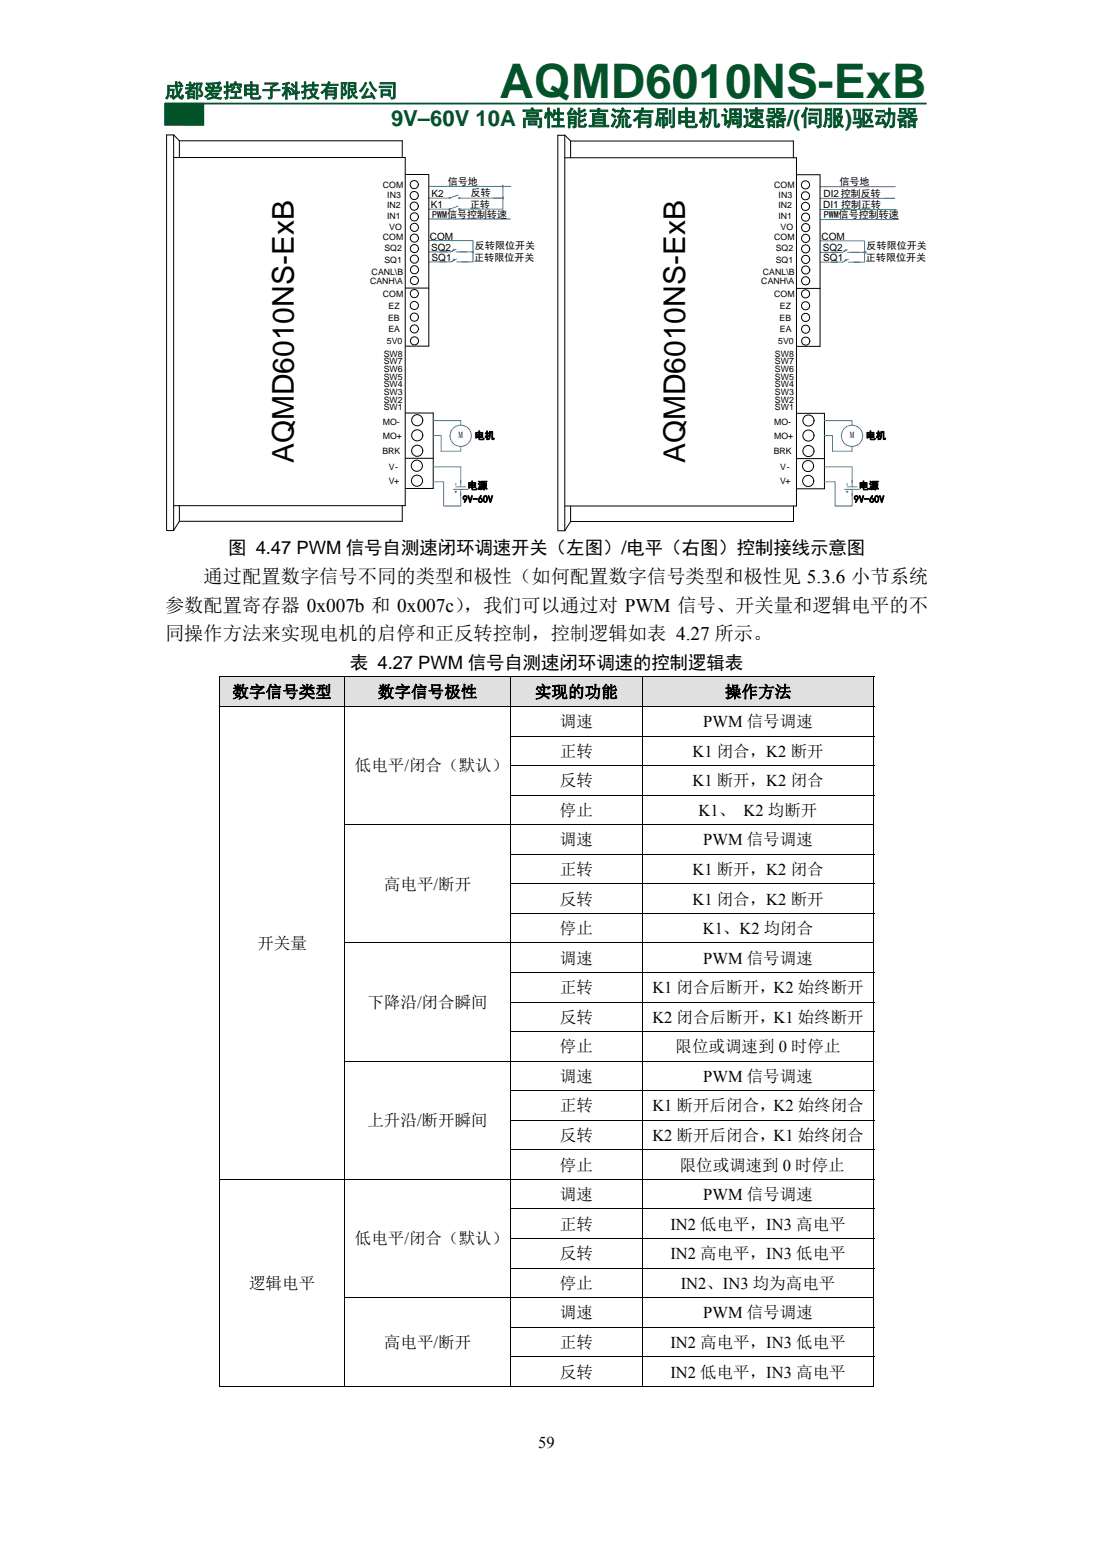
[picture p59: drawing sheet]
<svg xmlns="http://www.w3.org/2000/svg" width="210mm" height="297mm" viewBox="0 0 210 297" stroke-linecap="round" stroke-linejoin="round" font-family="sans-serif">
<defs><g id="words">
<text font-size="9.2" fill="#025328" x="96" y="18.9">AQMD6010NS-ExB</text>
<g font-size="5.8">
<text x="56.5" y="89" transform="rotate(-90 56.5 89)">AQMD6010NS-ExB</text>
<text x="131.6" y="89" transform="rotate(-90 131.6 89)">AQMD6010NS-ExB</text>
</g>
<text font-size="4.2" fill="#025328" x="75.1" y="24.2">9V–60V 10A 高性能直流有刷电机调速器/(伺服)驱动器</text>
<text font-size="3.7" fill="#025328" x="31.7" y="18.7">成都爱控电子科技有限公司</text>
<g font-size="3.7">
<text x="39.1" y="112">通过配置数字信号不同的类型和极性（如何配置数字信号类型和极性见 5.3.6 小节系统</text>
<text x="31.7" y="117.5">参数配置寄存器 0x007b 和 0x007c）</text>
<text x="89.1" y="117.5">，我们可以通过对 PWM 信号、开关量和逻辑电平的不</text>
<text x="31.7" y="123">同操作方法来实现电机的启停和正反转控制，控制逻辑如表 4.27 所示。</text>
</g>
<g font-size="3.5">
<text x="43.8" y="106.5">图 4.47 PWM 信号自测速闭环调速开关（左图）/电平（右图）控制接线示意图</text>
<text x="67.2" y="128.5">表 4.27 PWM 信号自测速闭环调速的控制逻辑表</text>
</g>
<g font-size="3.2">
<text x="44.6" y="134">数字信号类型</text>
<text x="72.6" y="134">数字信号极性</text>
<text x="102.7" y="134">实现的功能</text>
<text x="139.3" y="134">操作方法</text>
<text x="107.5" y="139.7">调速</text>
<text x="135.1" y="139.7">PWM 信号调速</text>
<text x="68.2" y="148.2">低电平/闭合（默认）</text>
<text x="107.5" y="145.4">正转</text>
<text x="133" y="145.4">K1 闭合，K2 断开</text>
<text x="107.5" y="151.1">反转</text>
<text x="133" y="151.1">K1 断开，K2 闭合</text>
<text x="107.5" y="156.8">停止</text>
<text x="134.2" y="156.8">K1、 K2 均断开</text>
<text x="107.5" y="162.4">调速</text>
<text x="135.1" y="162.4">PWM 信号调速</text>
<text x="73.8" y="170.9">高电平/断开</text>
<text x="107.5" y="168.1">正转</text>
<text x="107.5" y="173.8">反转</text>
<text x="133" y="168.1">K1 断开，K2 闭合</text>
<text x="133" y="173.8">K1 闭合，K2 断开</text>
<text x="107.5" y="179.5">停止</text>
<text x="135" y="179.5">K1、K2 均闭合</text>
<text x="49.4" y="182.3">开关量</text>
<text x="107.5" y="185.1">调速</text>
<text x="135.1" y="185.1">PWM 信号调速</text>
<text x="107.5" y="190.8">正转</text>
<text x="125.3" y="190.8">K1 闭合后断开，K2 始终断开</text>
<text x="70.6" y="193.7">下降沿/闭合瞬间</text>
<text x="107.5" y="196.5">反转</text>
<text x="125.3" y="196.5">K2 闭合后断开，K1 始终断开</text>
<text x="107.5" y="202.2">停止</text>
<text x="129.8" y="202.2">限位或调速到 0 时停止</text>
<text x="107.5" y="207.9">调速</text>
<text x="135.1" y="207.9">PWM 信号调速</text>
<text x="107.5" y="213.6">正转</text>
<text x="125.3" y="213.6">K1 断开后闭合，K2 始终闭合</text>
<text x="70.6" y="216.4">上升沿/断开瞬间</text>
<text x="107.5" y="219.2">反转</text>
<text x="125.3" y="219.2">K2 断开后闭合，K1 始终闭合</text>
<text x="107.5" y="224.9">停止</text>
<text x="130.6" y="224.9">限位或调速到 0 时停止</text>
<text x="107.5" y="230.6">调速</text>
<text x="135.1" y="230.6">PWM 信号调速</text>
<text x="68.2" y="239.1">低电平/闭合（默认）</text>
<text x="107.5" y="236.3">正转</text>
<text x="128.8" y="236.3">IN2 低电平，IN3 高电平</text>
<text x="107.5" y="242">反转</text>
<text x="128.8" y="242">IN2 高电平，IN3 低电平</text>
<text x="47.9" y="247.6">逻辑电平</text>
<text x="107.5" y="247.6">停止</text>
<text x="130.8" y="247.6">IN2、IN3 均为高电平</text>
<text x="107.5" y="253.3">调速</text>
<text x="135.1" y="253.3">PWM 信号调速</text>
<text x="73.8" y="259">高电平/断开</text>
<text x="107.5" y="259">正转</text>
<text x="128.8" y="259">IN2 高电平，IN3 低电平</text>
<text x="107.5" y="264.7">反转</text>
<text x="128.8" y="264.7">IN2 低电平，IN3 高电平</text>
<text x="103.4" y="278.1">59</text>
</g>
<g font-size="1.9">
<text x="86" y="35.5">信号地</text>
<text x="161.3" y="35.6">信号地</text>
<text x="82.8" y="39.9">K1</text>
<text x="82.9" y="37.8">K2</text>
<text x="83" y="41.8">PWM信号控制转速</text>
<text x="90.3" y="39.9">正转</text>
<text x="90.5" y="37.7">反转</text>
<text x="158.1" y="39.9">DI1 控制正转</text>
<text x="158.2" y="37.8">DI2 控制反转</text>
<text x="158.2" y="41.9">PWM信号控制转速</text>
<text x="82.6" y="46.1">COM</text>
<text x="91.2" y="47.9">反转限位开关</text>
<text x="157.8" y="46.1">COM</text>
<text x="166.5" y="47.9">反转限位开关</text>
<text x="82.8" y="48.2">SQ2</text>
<text x="82.9" y="50.1">SQ1</text>
<text x="91.1" y="50.1">正转限位开关</text>
<text x="158.1" y="48.3">SQ2</text>
<text x="158.1" y="50.1">SQ1</text>
<text x="166.4" y="50.1">正转限位开关</text>
<text x="91.2" y="84.3">电机</text>
<text x="166.3" y="84.3">电机</text>
<text x="89.8" y="94">电源</text>
<text x="165" y="94">电源</text>
<text x="88.9" y="96.6">9V-60V</text>
<text x="164.1" y="96.6">9V-60V</text>
</g>
<g font-size="1.7">
<text x="73.6" y="36.1">COM</text>
<text x="74.4" y="40">IN2</text>
<text x="74.4" y="38.1">IN3</text>
<text x="148.8" y="36.1">COM</text>
<text x="149.6" y="40">IN2</text>
<text x="149.6" y="38.1">IN3</text>
<text x="73.6" y="46">COM</text>
<text x="74.4" y="42.1">IN1</text>
<text x="74.8" y="44.1">VO</text>
<text x="148.8" y="46">COM</text>
<text x="149.6" y="42.1">IN1</text>
<text x="150" y="44.1">VO</text>
<text x="71.4" y="52.7">CANL\B</text>
<text x="73.9" y="50.5">SQ1</text>
<text x="73.9" y="48.2">SQ2</text>
<text x="146.6" y="52.7">CANL\B</text>
<text x="149" y="50.5">SQ1</text>
<text x="149" y="48.2">SQ2</text>
<text x="71.1" y="54.7">CANH\A</text>
<text x="73.6" y="57.1">COM</text>
<text x="74.7" y="59.4">EZ</text>
<text x="146.3" y="54.7">CANH\A</text>
<text x="148.8" y="57.1">COM</text>
<text x="149.8" y="59.4">EZ</text>
<text x="74.6" y="61.6">EB</text>
<text x="74.6" y="63.8">EA</text>
<text x="149.8" y="61.6">EB</text>
<text x="149.8" y="63.8">EA</text>
<text x="73.7" y="68.6">SW8</text>
<text x="73.7" y="70">SW7</text>
<text x="73.7" y="71.6">SW6</text>
<text x="74.3" y="66.2">5V0</text>
<text x="148.9" y="68.6">SW8</text>
<text x="148.9" y="70">SW7</text>
<text x="148.9" y="71.6">SW6</text>
<text x="149.5" y="66.2">5V0</text>
<text x="73.7" y="73">SW5</text>
<text x="73.7" y="74.4">SW4</text>
<text x="73.7" y="76">SW3</text>
<text x="73.7" y="77.4">SW2</text>
<text x="148.9" y="73">SW5</text>
<text x="148.9" y="74.4">SW4</text>
<text x="148.9" y="76">SW3</text>
<text x="148.9" y="77.4">SW2</text>
<text x="73.6" y="81.6">MO-</text>
<text x="73.7" y="78.9">SW1</text>
<text x="148.7" y="81.6">MO-</text>
<text x="148.9" y="78.9">SW1</text>
<text x="73.5" y="87.2">BRK</text>
<text x="73.5" y="84.4">MO+</text>
<text x="88.1" y="84.2">M</text>
<text x="148.7" y="87.2">BRK</text>
<text x="148.7" y="84.4">MO+</text>
<text x="163.3" y="84.2">M</text>
<text x="74.7" y="90.4">V-</text>
<text x="74.7" y="93">V+</text>
<text x="149.9" y="90.4">V-</text>
<text x="149.9" y="93">V+</text>
</g>
</g></defs>
<path d="M35.4 19.9h3.7v4.1h-3.7z" fill="#008000"/>
<path d="M35.4 19.9h3.7v4.1h-3.7z" fill="none" stroke="#008000" stroke-width=".26"/>
<path d="M31.7 19.9h3.7v4.1h-3.7z" fill="#025328"/>
<path d="M31.7 19.9h3.7v4.1h-3.7z" fill="none" stroke="#025328" stroke-width=".26"/>
<path d="M31.7 19.9h146.3" fill="none" stroke="#025328" stroke-width=".35"/>
<path d="M96.6 35.8h.1M90.8 48.4h.1" fill="none" stroke="#3365ff" stroke-width=".5"/>
<path d="M82.3 38.1h4.1M88.3 38.1h8.3M96.6 35.8v4.4h-8.3M82.3 42.1h15.8M82.3 40.2h4.1M82.3 46.2h8.6v2.2h-3.3M87.3 48.1l-.1-.2-.3 .4M87.4 50l-.2-.2-.2 .3M87.6 47.9l-1 .5h-4.3M87.7 50.3h2.2M87.7 49.8l-1.1 .5h-4.3M90.9 48.2v2.1h-2.1" fill="none" stroke="#3365ff" stroke-width=".19"/>
<path d="M88.1 38.1a.15 .15 0 0 0 .3 0 .15 .15 0 0 0-.3 0zM86.3 38v.1h.2z" fill-rule="evenodd" fill="#fff"/>
<g fill="none" stroke="#3365ff" stroke-width=".19">
<path d="M86.3 38l.2 .1-.2 .1zM88 37.5l-1.5 .5"/>
<circle cx="88.3" cy="38.1" r=".12"/>
</g>
<path d="M88.2 40.1v.2h.1v-.2zM86.3 40.1v.2h.2v-.2z" fill-rule="evenodd" fill="#fff"/>
<g fill="none" stroke="#3365ff" stroke-width=".19">
<path d="M82.3 35.8h15.8M88 39.6l-1.5 .6M94.7 38.1h1.9M157.6 38.1h14.3M86.3 40.1h.2v.2h-.2zM88.2 40.1h.1v.2h-.1zM157.6 40.3h14.6M162.5 48.1l-.1-.2-.2 .4M162.6 50l-.1-.2-.3 .4M162.9 48l-1.1 .5h-2M162.9 48.5h2M163 50.4h2.1"/>
<path d="M163 49.8l-1.1 .6h-2.2"/>
</g>
<path d="M96.6 38h.1" fill="none" stroke="#3365ff" stroke-width=".5"/>
<circle cx="166.1" cy="48.5" r=".25" fill="#3365ff"/>
<g fill="none" stroke="#3365ff" stroke-width=".19">
<path d="M157.5 35.9h14.5M170 38.1h1.9M157.5 42.2h15.1M157.6 46.3h8.5v2.2h-2.5M157.6 50.4h3.3M157.6 48.5h3.6M166.1 48.3v2.1h-2.1M83.2 83.7h1.6v3h3.7v-.9M83.2 80.8h5.3v.9M83.2 92.6h2v4.6M83.3 89.7h5.2v3.8M87.1 94h2.8"/>
<path d="M87.4 94.5h.3M87.6 93.5h1.9M87.6 92.9v.3M87.6 94.3v.4M88.5 94v1.2M88.5 94.8v2.4h-3.2M158.4 83.7h1.5v3h3.8v-.9M158.4 80.8h5.3v.9M158.4 92.6h2v4.6M158.5 89.7h5.2v3.8M162.3 94h2.8M162.5 94.5h.4"/>
<path d="M162.7 93.5h2M162.7 92.9v.3M162.7 94.3v.4M163.7 94v1.2M163.7 94.8v2.4h-3.3"/>
<circle cx="88.5" cy="83.7" r="2.05"/>
<circle cx="163.7" cy="83.7" r="2.04"/>
</g>
<path d="M32 25.9h1.3M107.2 26h1.3" fill="none" stroke="#000" stroke-width=".2"/>
<g fill="none" stroke="#000" stroke-width=".19">
<path d="M32 25.9v76M33.4 30.3h44.5v66.9h-44.5M33.4 25.9l1.1 1.2M33.4 25.9v76M34.5 27.1h42.8v3.2M34.5 27.1v3.2M77.9 33.5h4.5M82.4 33.6v32.9h-4.5M107.2 26v76M108.5 30.3h44.5v66.9h-44.4M108.5 26l1.1 1.1M108.5 26v75.9"/>
<path d="M109.6 27.1h42.8v3.2M109.6 27.1v3.2M153.1 33.6h4.4M157.5 33.6v32.9h-4.4M77.9 55.4h4.5M153.1 55.4h4.4M154.1 47.4a.78 .78 0 0 1 1.2-.2 .78 .78 0 0 1 0 1.2 .76 .76 0 0 1-.9 .1 .76 .76 0 0 1-.4-.7zM154.2 49.3a.78 .78 0 0 1 1-.1 .78 .78 0 0 1 .3 .8 .78 .78 0 0 1-1.1 .5 .78 .78 0 0 1-.2-1.2zM77.9 79.4h5.3v14.5h-5.3M153.1 79.4h5.3v14.5h-5.3M34.5 97.2v3l-1.2 1.7h-1.3M77.3 97.2v3h-42.8"/>
<path d="M77.9 88.1h5.3M109.6 97.3v2.9l-1.1 1.8h-1.3M152.4 97.2v3h-42.8M153.1 88.1h5.3M154.5 83a1.01 1.01 0 0 1 1.2-.3 1.03 1.03 0 0 1 .7 1.1 1.07 1.07 0 0 1-1.5 .9 1.07 1.07 0 0 1-.4-1.7zM154.5 91.7a1.05 1.05 0 0 1 1.2-.3 1.05 1.05 0 0 1 .6 1.1 1.06 1.06 0 0 1-1.5 .9 1.06 1.06 0 0 1-.3-1.7zM154.6 88.7a1.07 1.07 0 0 1 1.3 0 1.07 1.07 0 0 1 .3 1.2l-.2 .4-.5 .3h-.5l-.4-.2a1.08 1.08 0 0 1 0-1.7z"/>
<circle cx="79.6" cy="39.6" r=".79"/>
<circle cx="79.6" cy="35.5" r=".79"/>
<circle cx="79.6" cy="37.6" r=".78"/>
<circle cx="154.7" cy="39.7" r=".79"/>
<circle cx="154.7" cy="35.5" r=".79"/>
<circle cx="154.8" cy="37.6" r=".78"/>
<circle cx="79.6" cy="58.7" r=".79"/>
<circle cx="79.6" cy="56.4" r=".78"/>
<circle cx="79.6" cy="41.7" r=".78"/>
<circle cx="79.6" cy="43.7" r=".78"/>
<circle cx="79.6" cy="49.8" r=".78"/>
<circle cx="79.6" cy="53.9" r=".78"/>
<circle cx="79.6" cy="45.8" r=".78"/>
<circle cx="79.6" cy="47.8" r=".78"/>
<circle cx="79.6" cy="51.8" r=".78"/>
<circle cx="154.8" cy="41.7" r=".78"/>
<circle cx="154.8" cy="56.5" r=".78"/>
<circle cx="154.8" cy="58.7" r=".78"/>
<circle cx="154.8" cy="45.8" r=".78"/>
<circle cx="154.8" cy="43.7" r=".78"/>
<circle cx="154.8" cy="54" r=".78"/>
<circle cx="154.8" cy="51.9" r=".78"/>
<circle cx="79.6" cy="60.9" r=".78"/>
<circle cx="79.6" cy="63.2" r=".78"/>
<circle cx="79.6" cy="65.5" r=".78"/>
<circle cx="154.8" cy="61" r=".78"/>
<circle cx="154.8" cy="63.3" r=".78"/>
<circle cx="154.8" cy="65.5" r=".78"/>
<circle cx="80.1" cy="89.5" r="1.07"/>
<circle cx="80.1" cy="92.4" r="1.07"/>
<circle cx="80.1" cy="83.6" r="1.07"/>
<circle cx="80.1" cy="86.6" r="1.07"/>
<circle cx="80.2" cy="80.7" r="1.06"/>
<circle cx="155.3" cy="86.7" r="1.07"/>
<circle cx="155.3" cy="80.8" r="1.06"/>
</g>
<g fill="#e0e0e0">
<path d="M42.2 130.1h24v5.5h-24z"/>
<path d="M44 130.1h20.4v5.5h-20.4z"/>
<path d="M66.4 130.1h31.5v5.5h-31.5z"/>
<path d="M68.2 130.1h27.9v5.5h-27.9z"/>
<path d="M98.1 130.1h25.2v5.5h-25.2z"/>
<path d="M99.9 130.1h21.6v5.5h-21.6z"/>
<path d="M123.5 130.1h44.3v5.5h-44.3z"/>
<path d="M125.3 130.1h40.7v5.5h-40.7z"/>
</g>
<g fill="#000">
<path d="M42.1 130h.1v.1h-.1zM167.8 130h.2v.1h-.2zM42.1 141.3h.1v.2h-.1zM42.1 147h.1v.2h-.1zM42.1 152.7h.1v.1h-.1zM42.1 158.4h.1v.1h-.1zM66.2 141.3h.2v.2h-.2zM66.2 147h.2v.2h-.2zM66.2 152.7h.2v.1h-.2zM42.1 164h.1v.2h-.1zM42.1 169.7h.1v.2h-.1zM42.1 175.4h.1v.2h-.1z"/>
<path d="M66.2 164h.2v.2h-.2zM66.2 169.7h.2v.2h-.2zM66.2 175.4h.2v.2h-.2zM42.1 181.1h.1v.2h-.1zM42.1 186.8h.1v.1h-.1zM42.1 192.4h.1v.2h-.1zM42.1 198.1h.1v.2h-.1zM66.2 186.8h.2v.1h-.2zM66.2 192.4h.2v.2h-.2zM66.2 198.1h.2v.2h-.2zM42.1 203.8h.1v.2h-.1zM42.1 209.5h.1v.2h-.1z"/>
<path d="M42.1 215.2h.1v.1h-.1zM66.2 209.5h.2v.2h-.2zM66.2 215.2h.2v.1h-.2zM42.1 220.8h.1v.2h-.1zM42.1 232.2h.1v.2h-.1zM42.1 237.9h.1v.1h-.1zM66.2 220.8h.2v.2h-.2zM66.2 232.2h.2v.2h-.2zM66.2 237.9h.2v.1h-.2zM42.1 243.6h.1v.1h-.1zM42.1 249.2h.1v.2h-.1zM42.1 254.9h.1v.2h-.1z"/>
<path d="M66.2 243.6h.2v.1h-.2zM66.2 254.9h.2v.2h-.2zM42.1 260.6h.1v.2h-.1zM66.2 260.6h.2v.2h-.2zM167.8 266.3h.2v.1h-.2z"/>
</g>
<g fill="none" stroke="#000" stroke-width=".19">
<path d="M42.1 130h125.9M42.1 135.7h125.9M42.1 130.1v5.5M42.1 135.8v5.5M66.3 130.1v5.5M66.3 135.8v5.5M98 130.1v5.5M98 135.8v5.5M123.4 130.1v5.5M123.4 135.8v5.5M167.9 130.1v5.5M167.9 135.8v5.5"/>
<path d="M42.1 141.5v5.5M42.1 147.2v5.5M42.1 152.8v5.6M42.1 158.5v5.5M66.2 158.5h101.8M66.3 141.5v5.5M66.3 147.2v5.5M66.3 152.8v5.6M66.3 158.5v5.5M97.9 141.4h70.1M97.9 147.1h70.1M97.9 152.8h70.1"/>
<path d="M98 141.5v5.5M98 147.2v5.5M98 152.8v5.6M98 158.5v5.5M123.4 141.5v5.5M123.4 147.2v5.5M123.4 152.8v5.6M123.4 158.5v5.5M167.9 141.5v5.5M167.9 147.2v5.5M167.9 152.8v5.6M167.9 158.5v5.5"/>
<path d="M42.1 164.2v5.5M42.1 169.9v5.5M42.1 175.6v5.5M66.3 164.2v5.5M66.3 169.9v5.5M66.3 175.6v5.5M97.9 164.1h70.1M97.9 169.8h70.1M97.9 175.5h70.1M98 164.2v5.5M98 169.9v5.5M98 175.6v5.5"/>
<path d="M123.4 164.2v5.5M123.4 169.9v5.5M123.4 175.6v5.5M167.9 164.2v5.5M167.9 169.9v5.5M167.9 175.6v5.5M42.1 181.3v5.5M42.1 186.9v5.5M42.1 192.6v5.5M42.1 198.3v5.5M66.2 181.2h101.8M66.3 181.3v5.5"/>
<path d="M66.3 186.9v5.5M66.3 192.6v5.5M66.3 198.3v5.5M97.9 186.8h70.1M97.9 192.5h70.1M97.9 198.2h70.1M98 181.3v5.5M98 186.9v5.5M98 192.6v5.5M98 198.3v5.5M123.4 181.3v5.5M123.4 186.9v5.5"/>
<path d="M123.4 192.6v5.5M123.4 198.3v5.5M167.9 181.3v5.5M167.9 186.9v5.5M167.9 192.6v5.5M167.9 198.3v5.5M42.1 204v5.5M42.1 209.7v5.5M42.1 215.3v5.5M66.2 203.9h101.8M66.3 204v5.5M66.3 209.7v5.5"/>
<path d="M66.3 215.3v5.5M97.9 209.6h70.1M97.9 215.2h70.1M98 204v5.5M98 209.7v5.5M98 215.3v5.5M123.4 204v5.5M123.4 209.7v5.5M123.4 215.3v5.5M167.9 204v5.5M167.9 209.7v5.5M167.9 215.3v5.5"/>
<path d="M42.1 226.6h125.9M42.1 221v5.5M42.1 226.7v5.5M42.1 232.4v5.5M42.1 238v5.6M66.3 221v5.5M66.3 226.7v5.5M66.3 232.4v5.5M66.3 238v5.6M97.9 220.9h70.1M97.9 232.3h70.1M97.9 238h70.1"/>
<path d="M98 221v5.5M98 226.7v5.5M98 232.4v5.5M98 238v5.6M123.4 221v5.5M123.4 226.7v5.5M123.4 232.4v5.5M123.4 238v5.6M167.9 221v5.5M167.9 226.7v5.5M167.9 232.4v5.5M167.9 238v5.6"/>
<path d="M42.1 243.7v5.5M42.1 249.4v5.5M42.1 255.1v5.5M66.2 249.3h101.8M66.3 243.7v5.5M66.3 249.4v5.5M66.3 255.1v5.5M97.9 243.6h70.1M97.9 255h70.1M98 243.7v5.5M98 249.4v5.5M98 255.1v5.5"/>
<path d="M123.4 243.7v5.5M123.4 249.4v5.5M123.4 255.1v5.5M167.9 243.7v5.5M167.9 249.4v5.5M167.9 255.1v5.5M42.1 266.4h24.1M42.1 260.8v5.6M66.3 260.8v5.6M66.4 266.4h31.5M97.9 260.7h70.1M98 260.8v5.6"/>
<path d="M98.1 266.4h25.2M123.4 260.8v5.6M123.5 266.4h44.3M167.9 260.8v5.6"/>
</g>
<use href="#words"/>
</svg>
